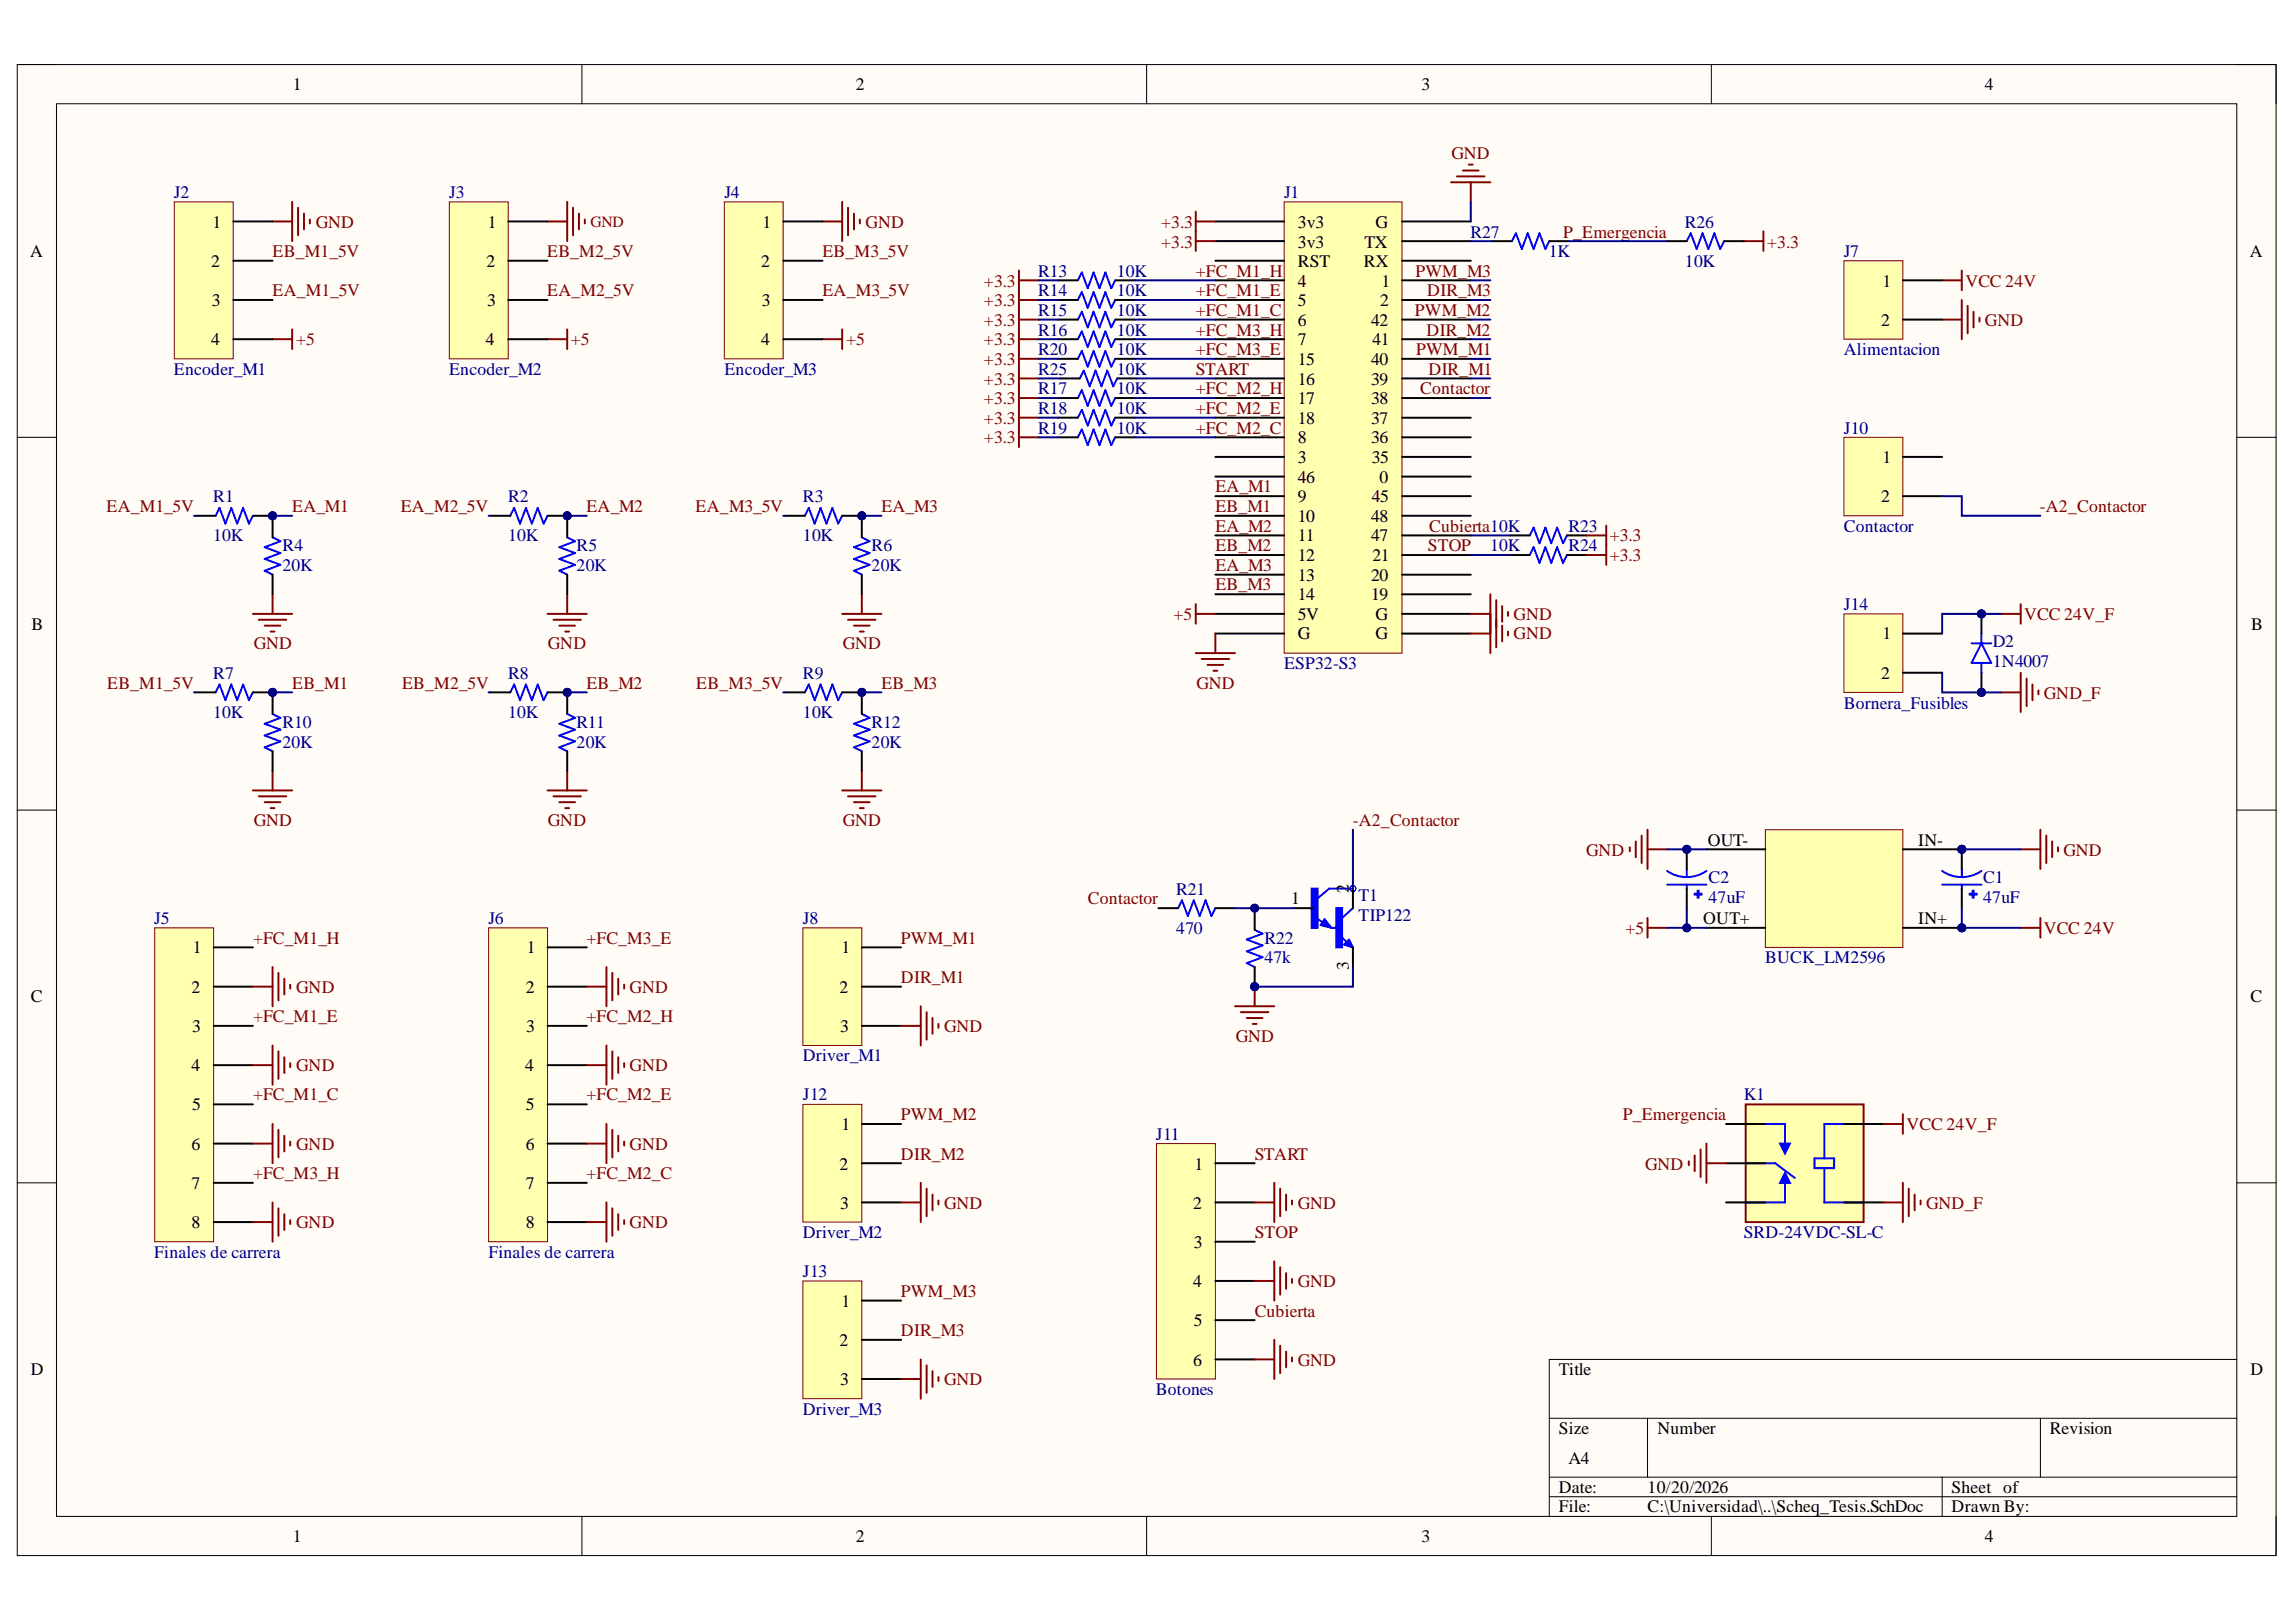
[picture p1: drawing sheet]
<svg xmlns="http://www.w3.org/2000/svg" width="297mm" height="210mm" viewBox="0 0 297 210" stroke-linecap="round" stroke-linejoin="round" font-family="sans-serif">
<defs><g id="words">
<g font-size="2.3">
<text x="37.9" y="11.7">1</text>
<text x="110.7" y="11.7">2</text>
<text x="183.9" y="11.7">3</text>
<text x="256.8" y="11.7">4</text>
<text x="27.5" y="29.5">1</text>
<text x="63.1" y="29.5">1</text>
<text x="98.6" y="29.5">1</text>
<text x="167.9" y="29.5">3v3</text>
<text x="178" y="29.5">G</text>
<text x="3.9" y="33.3">A</text>
<text x="27.3" y="34.6">2</text>
<text x="62.9" y="34.6">2</text>
<text x="98.5" y="34.6">2</text>
<text x="167.9" y="32">3v3</text>
<text x="167.9" y="34.6">RST</text>
<text x="176.4" y="34.6">RX</text>
<text x="176.5" y="32">TX</text>
<text x="291.1" y="33.3">A</text>
<text x="27.4" y="39.6">3</text>
<text x="63" y="39.6">3</text>
<text x="98.5" y="39.6">3</text>
<text x="167.9" y="37.1">4</text>
<text x="167.9" y="39.6">5</text>
<text x="178.6" y="39.6">2</text>
<text x="178.7" y="37.1">1</text>
<text x="243.5" y="37.1">1</text>
<text x="27.3" y="44.7">4</text>
<text x="62.8" y="44.7">4</text>
<text x="98.5" y="44.7">4</text>
<text x="167.9" y="42.2">6</text>
<text x="167.9" y="44.7">7</text>
<text x="167.9" y="47.2">15</text>
<text x="177.4" y="42.2">42</text>
<text x="177.4" y="47.2">40</text>
<text x="177.5" y="44.7">41</text>
<text x="243.4" y="42.2">2</text>
<text x="167.9" y="49.8">16</text>
<text x="167.9" y="52.3">17</text>
<text x="177.4" y="49.8">39</text>
<text x="177.4" y="52.3">38</text>
<text x="167.9" y="54.8">18</text>
<text x="167.9" y="57.4">8</text>
<text x="167.9" y="59.9">3</text>
<text x="177.4" y="54.8">37</text>
<text x="177.4" y="57.4">36</text>
<text x="177.5" y="59.9">35</text>
<text x="243.5" y="59.9">1</text>
<text x="167.9" y="62.5">46</text>
<text x="167.9" y="65">9</text>
<text x="177.5" y="65">45</text>
<text x="178.5" y="62.5">0</text>
<text x="243.4" y="65">2</text>
<text x="167.9" y="67.5">10</text>
<text x="167.9" y="70.1">11</text>
<text x="177.4" y="67.5">48</text>
<text x="177.4" y="70.1">47</text>
<text x="167.9" y="72.6">12</text>
<text x="167.9" y="75.1">13</text>
<text x="167.9" y="77.7">14</text>
<text x="177.4" y="75.1">20</text>
<text x="177.4" y="77.7">19</text>
<text x="177.5" y="72.6">21</text>
<text x="4.1" y="81.5">B</text>
<text x="167.9" y="80.2">5V</text>
<text x="167.9" y="82.7">G</text>
<text x="178" y="80.2">G</text>
<text x="178" y="82.7">G</text>
<text x="243.5" y="82.7">1</text>
<text x="291.2" y="81.5">B</text>
<text x="243.4" y="87.8">2</text>
<text x="220.9" y="109.4">OUT-</text>
<text x="248.2" y="109.4">IN-</text>
<text x="167.1" y="117.1">1</text>
<text x="174.5" y="115.5" transform="rotate(-90 174.5 115.5)">2</text>
<text x="220.3" y="119.6">OUT+</text>
<text x="248.2" y="119.6">IN+</text>
<text x="25" y="123.4">1</text>
<text x="68.2" y="123.4">1</text>
<text x="108.9" y="123.4">1</text>
<text x="174.5" y="125.6" transform="rotate(-90 174.5 125.6)">3</text>
<text x="4" y="129.7">C</text>
<text x="24.8" y="128.5">2</text>
<text x="68" y="128.5">2</text>
<text x="108.6" y="128.5">2</text>
<text x="291.1" y="129.7">C</text>
<text x="24.9" y="133.5">3</text>
<text x="68.1" y="133.5">3</text>
<text x="108.7" y="133.5">3</text>
<text x="24.8" y="138.6">4</text>
<text x="24.9" y="143.7">5</text>
<text x="67.9" y="138.6">4</text>
<text x="68" y="143.7">5</text>
<text x="24.8" y="148.8">6</text>
<text x="68" y="148.8">6</text>
<text x="108.9" y="146.2">1</text>
<text x="24.8" y="153.9">7</text>
<text x="68" y="153.9">7</text>
<text x="108.6" y="151.4">2</text>
<text x="154.5" y="151.4">1</text>
<text x="24.8" y="159">8</text>
<text x="68" y="159">8</text>
<text x="108.7" y="156.4">3</text>
<text x="154.4" y="156.4">2</text>
<text x="154.5" y="161.5">3</text>
<text x="154.4" y="166.6">4</text>
<text x="108.9" y="169.1">1</text>
<text x="154.5" y="171.6">5</text>
<text x="4" y="178">D</text>
<text x="108.6" y="174.2">2</text>
<text x="108.7" y="179.3">3</text>
<text x="154.4" y="176.7">6</text>
<text x="201.7" y="178">Title</text>
<text x="291.1" y="178">D</text>
<text x="201.7" y="185.6">Size</text>
<text x="214.4" y="185.6">Number</text>
<text x="265.2" y="185.6">Revision</text>
<text x="202.9" y="189.4">A4</text>
<text x="201.7" y="193.2">Date:</text>
<text x="201.7" y="195.7">File:</text>
<text x="213.2" y="193.2">10/20/2026</text>
<text x="213.2" y="195.7">C:\Universidad\..\Scheq_Tesis.SchDoc</text>
<text x="252.5" y="193.2">Sheet of</text>
<text x="252.5" y="195.7">Drawn By:</text>
<text x="37.9" y="199.5">1</text>
<text x="110.7" y="199.5">2</text>
<text x="183.9" y="199.5">3</text>
<text x="256.8" y="199.5">4</text>
</g>
<g font-size="2.3" fill="#800000">
<text x="187.8" y="20.5">GND</text>
<text x="40.9" y="29.5">GND</text>
<text x="112" y="29.5">GND</text>
<text x="150.2" y="29.5">+3.3</text>
<text x="35.3" y="33.3">EB_M1_5V</text>
<text x="70.8" y="33.3">EB_M2_5V</text>
<text x="106.4" y="33.3">EB_M3_5V</text>
<text x="150.2" y="32">+3.3</text>
<text x="154.7" y="35.8">+FC_M1_H</text>
<text x="183.1" y="35.8">PWM_M3</text>
<text x="202.2" y="30.8">P_Emergencia</text>
<text x="228.6" y="32">+3.3</text>
<text x="35.3" y="38.4">EA_M1_5V</text>
<text x="70.8" y="38.4">EA_M2_5V</text>
<text x="106.4" y="38.4">EA_M3_5V</text>
<text x="127.3" y="39.6">+3.3</text>
<text x="127.3" y="37.1">+3.3</text>
<text x="154.7" y="38.4">+FC_M1_E</text>
<text x="154.7" y="40.9">+FC_M1_C</text>
<text x="183" y="40.9">PWM_M2</text>
<text x="184.7" y="38.4">DIR_M3</text>
<text x="254.3" y="37.1">VCC 24V</text>
<text x="38.3" y="44.7">+5</text>
<text x="73.8" y="44.7">+5</text>
<text x="109.5" y="44.7">+5</text>
<text x="127.3" y="42.2">+3.3</text>
<text x="127.3" y="44.7">+3.3</text>
<text x="127.3" y="47.2">+3.3</text>
<text x="154.7" y="43.4">+FC_M3_H</text>
<text x="154.7" y="46">+FC_M3_E</text>
<text x="183.2" y="46">PWM_M1</text>
<text x="184.6" y="43.4">DIR_M2</text>
<text x="256.8" y="42.2">GND</text>
<text x="127.3" y="52.3">+3.3</text>
<text x="127.3" y="49.8">+3.3</text>
<text x="154.7" y="51">+FC_M2_H</text>
<text x="154.7" y="53.6">+FC_M2_E</text>
<text x="154.7" y="48.5">START</text>
<text x="183.7" y="51">Contactor</text>
<text x="184.8" y="48.5">DIR_M1</text>
<text x="127.3" y="54.8">+3.3</text>
<text x="127.3" y="57.4">+3.3</text>
<text x="154.7" y="56.1">+FC_M2_C</text>
<text x="157.2" y="63.7">EA_M1</text>
<text x="13.8" y="66.3">EA_M1_5V</text>
<text x="37.8" y="66.3">EA_M1</text>
<text x="51.9" y="66.3">EA_M2_5V</text>
<text x="75.9" y="66.3">EA_M2</text>
<text x="90" y="66.3">EA_M3_5V</text>
<text x="114" y="66.3">EA_M3</text>
<text x="157.2" y="66.3">EB_M1</text>
<text x="157.2" y="68.8">EA_M2</text>
<text x="157.2" y="71.3">EB_M2</text>
<text x="184.7" y="71.3">STOP</text>
<text x="184.9" y="68.8">Cubierta10K</text>
<text x="208.2" y="70.1">+3.3</text>
<text x="263.9" y="66.3">-A2_Contactor</text>
<text x="157.2" y="73.9">EA_M3</text>
<text x="157.2" y="76.4">EB_M3</text>
<text x="208.2" y="72.6">+3.3</text>
<text x="151.8" y="80.2">+5</text>
<text x="195.8" y="82.7">GND</text>
<text x="195.8" y="80.2">GND</text>
<text x="261.9" y="80.2">VCC 24V_F</text>
<text x="13.9" y="89.2">EB_M1_5V</text>
<text x="32.8" y="84">GND</text>
<text x="37.8" y="89.2">EB_M1</text>
<text x="52" y="89.2">EB_M2_5V</text>
<text x="70.9" y="84">GND</text>
<text x="75.9" y="89.2">EB_M2</text>
<text x="90.1" y="89.2">EB_M3_5V</text>
<text x="109" y="84">GND</text>
<text x="114" y="89.2">EB_M3</text>
<text x="154.8" y="89.2">GND</text>
<text x="264.4" y="90.4">GND_F</text>
<text x="32.8" y="106.9">GND</text>
<text x="70.9" y="106.9">GND</text>
<text x="109" y="106.9">GND</text>
<text x="175" y="106.9">-A2_Contactor</text>
<text x="205.2" y="110.7">GND</text>
<text x="267" y="110.7">GND</text>
<text x="140.8" y="117.1">Contactor</text>
<text x="32.7" y="122.1">+FC_M1_H</text>
<text x="75.9" y="122.1">+FC_M3_E</text>
<text x="116.6" y="122.1">PWM_M1</text>
<text x="210.3" y="120.9">+5</text>
<text x="264.4" y="120.9">VCC 24V</text>
<text x="38.3" y="128.5">GND</text>
<text x="81.5" y="128.5">GND</text>
<text x="116.6" y="127.2">DIR_M1</text>
<text x="32.7" y="132.3">+FC_M1_E</text>
<text x="75.9" y="132.3">+FC_M2_H</text>
<text x="122.1" y="133.5">GND</text>
<text x="159.9" y="134.8">GND</text>
<text x="32.7" y="142.4">+FC_M1_C</text>
<text x="38.3" y="138.6">GND</text>
<text x="75.9" y="142.4">+FC_M2_E</text>
<text x="81.5" y="138.6">GND</text>
<text x="38.3" y="148.8">GND</text>
<text x="81.5" y="148.8">GND</text>
<text x="116.6" y="144.9">PWM_M2</text>
<text x="209.9" y="144.9">P_Emergencia</text>
<text x="246.7" y="146.2">VCC 24V_F</text>
<text x="32.7" y="152.6">+FC_M3_H</text>
<text x="75.9" y="152.6">+FC_M2_C</text>
<text x="116.6" y="150.1">DIR_M2</text>
<text x="162.3" y="150.1">START</text>
<text x="212.8" y="151.4">GND</text>
<text x="38.3" y="159">GND</text>
<text x="81.5" y="159">GND</text>
<text x="122.1" y="156.4">GND</text>
<text x="162.3" y="160.2">STOP</text>
<text x="167.9" y="156.4">GND</text>
<text x="249.2" y="156.4">GND_F</text>
<text x="116.6" y="167.8">PWM_M3</text>
<text x="167.9" y="166.6">GND</text>
<text x="116.6" y="172.9">DIR_M3</text>
<text x="162.3" y="170.4">Cubierta</text>
<text x="122.1" y="179.3">GND</text>
<text x="167.9" y="176.7">GND</text>
</g>
<g font-size="2.3" fill="#000080">
<text x="22.5" y="25.6">J2</text>
<text x="58.1" y="25.6">J3</text>
<text x="93.7" y="25.6">J4</text>
<text x="166.1" y="25.6">J1</text>
<text x="218" y="29.5">R26</text>
<text x="134.3" y="35.8">R13</text>
<text x="144.5" y="35.8">10K</text>
<text x="190.2" y="30.8">R27</text>
<text x="200.4" y="33.3">1K</text>
<text x="218" y="34.6">10K</text>
<text x="238.5" y="33.3">J7</text>
<text x="134.3" y="38.4">R14</text>
<text x="134.3" y="40.9">R15</text>
<text x="144.5" y="38.4">10K</text>
<text x="144.5" y="40.9">10K</text>
<text x="134.3" y="43.4">R16</text>
<text x="134.3" y="46">R20</text>
<text x="144.5" y="43.4">10K</text>
<text x="144.5" y="46">10K</text>
<text x="238.5" y="46">Alimentacion</text>
<text x="22.5" y="48.5">Encoder_M1</text>
<text x="58.1" y="48.5">Encoder_M2</text>
<text x="93.7" y="48.5">Encoder_M3</text>
<text x="134.3" y="51">R17</text>
<text x="134.3" y="53.6">R18</text>
<text x="134.3" y="48.5">R25</text>
<text x="144.5" y="51">10K</text>
<text x="144.5" y="53.6">10K</text>
<text x="144.5" y="48.5">10K</text>
<text x="134.3" y="56.1">R19</text>
<text x="144.5" y="56.1">10K</text>
<text x="238.5" y="56.1">J10</text>
<text x="27.6" y="65">R1</text>
<text x="65.7" y="65">R2</text>
<text x="103.9" y="65">R3</text>
<text x="27.6" y="70.1">10K</text>
<text x="36.5" y="71.3">R4</text>
<text x="65.7" y="70.1">10K</text>
<text x="74.6" y="71.3">R5</text>
<text x="103.9" y="70.1">10K</text>
<text x="112.8" y="71.3">R6</text>
<text x="192.8" y="71.3">10K</text>
<text x="202.9" y="68.8">R23</text>
<text x="202.9" y="71.3">R24</text>
<text x="238.5" y="68.8">Contactor</text>
<text x="36.5" y="73.9">20K</text>
<text x="74.6" y="73.9">20K</text>
<text x="112.8" y="73.9">20K</text>
<text x="238.5" y="78.9">J14</text>
<text x="257.8" y="83.8">D2</text>
<text x="27.6" y="87.8">R7</text>
<text x="65.7" y="87.8">R8</text>
<text x="103.9" y="87.8">R9</text>
<text x="166.1" y="86.5">ESP32-S3</text>
<text x="257.8" y="86.3">1N4007</text>
<text x="27.6" y="93">10K</text>
<text x="36.5" y="94.2">R10</text>
<text x="65.7" y="93">10K</text>
<text x="74.6" y="94.2">R11</text>
<text x="103.9" y="93">10K</text>
<text x="112.8" y="94.2">R12</text>
<text x="238.5" y="91.7">Bornera_Fusibles</text>
<text x="36.5" y="96.8">20K</text>
<text x="74.6" y="96.8">20K</text>
<text x="112.8" y="96.8">20K</text>
<text x="20" y="119.6">J5</text>
<text x="63.2" y="119.6">J6</text>
<text x="103.9" y="119.6">J8</text>
<text x="152.2" y="115.8">R21</text>
<text x="175.8" y="116.6">T1</text>
<text x="175.8" y="119.2">TIP122</text>
<text x="221" y="114.3">C2</text>
<text x="221" y="116.8">47uF</text>
<text x="256.5" y="114.3">C1</text>
<text x="256.5" y="116.8">47uF</text>
<text x="152.2" y="120.9">470</text>
<text x="163.6" y="122.1">R22</text>
<text x="163.6" y="124.7">47k</text>
<text x="228.4" y="124.7">BUCK_LM2596</text>
<text x="103.9" y="137.3">Driver_M1</text>
<text x="103.9" y="142.4">J12</text>
<text x="225.6" y="142.4">K1</text>
<text x="149.5" y="147.5">J11</text>
<text x="103.9" y="160.2">Driver_M2</text>
<text x="225.6" y="160.2">SRD-24VDC-SL-C</text>
<text x="20" y="162.8">Finales de carrera</text>
<text x="63.2" y="162.8">Finales de carrera</text>
<text x="103.9" y="165.3">J13</text>
<text x="103.9" y="183.1">Driver_M3</text>
<text x="149.5" y="180.5">Botones</text>
</g>
<text font-size="2" fill="#800000" x="76.4" y="29.4">GND</text>
</g></defs>
<path d="M2.2 8.4h292.3v192.9h-292.3z" fill-rule="evenodd" fill="#fffcf8"/>
<path d="M2.2 8.4h292.3v192.9h-292.3z" fill="none" stroke="#000" stroke-width=".13"/>
<path d="M7.3 13.4h282.1v182.8h-282.1z" fill-rule="evenodd" fill="#fffcf8"/>
<g fill="none" stroke="#000" stroke-width=".13">
<path d="M2.2 8.4h5.1M7.3 13.4h282.1v182.8h-282.1zM75.3 8.4v5M148.3 8.4v5M221.4 8.4v5M289.4 8.4h5.1v5M2.2 56.6h5.1M289.4 56.6h5.1M2.2 104.8h5.1M289.4 104.8h5.1M2.2 153.1h5.1M289.4 153.1h5.1"/>
<path d="M289.4 175.9h-89v20.3M75.3 196.2v5.1M148.3 196.2v5.1M200.4 183.5h89M200.4 191.2h89M200.4 193.7h89M213.1 183.5v7.7M221.4 196.2v5.1M251.3 191.2v5M264 183.5v7.7M294.5 196.2v5.1"/>
</g>
<path d="M166.1 26.1h15.3v58.4h-15.3z" fill-rule="evenodd" fill="#ffffb0"/>
<path d="M166.1 26.1h15.3v58.4h-15.3z" fill="none" stroke="#800000" stroke-width=".13"/>
<g fill="none" stroke="#000" stroke-width=".25">
<path d="M157.2 28.7h8.9M157.2 31.2h8.9M157.2 33.7h8.9M157.2 36.3h8.9M157.2 38.8h8.9M181.4 28.7h8.9M181.4 31.2h8.9M181.4 33.7h8.9M181.4 36.3h8.9M181.4 38.8h8.9M157.2 41.4h8.9M157.2 43.9h8.9"/>
<path d="M157.2 46.4h8.9M157.2 49h8.9M157.2 51.5h8.9M157.2 54.1h8.9M157.2 56.6h8.9M157.2 59.1h8.9M181.4 41.4h8.9M181.4 43.9h8.9M181.4 46.4h8.9M181.4 49h8.9M181.4 51.5h8.9M181.4 54.1h8.9"/>
<path d="M181.4 56.6h8.9M181.4 59.1h8.9M157.2 61.7h8.9M157.2 64.2h8.9M157.2 66.7h8.9M157.2 69.3h8.9M157.2 71.8h8.9M157.2 74.4h8.9M157.2 76.9h8.9M157.2 79.4h8.9M181.4 61.7h8.9M181.4 64.2h8.9"/>
<path d="M181.4 66.7h8.9M181.4 69.3h8.9M181.4 71.8h8.9M181.4 74.4h8.9M181.4 76.9h8.9M181.4 79.4h8.9M157.2 82h8.9M181.4 82h8.9"/>
</g>
<g fill="none" stroke="#800000" stroke-width=".25">
<path d="M35.3 28.7h2.5M37.8 26.1v5.1M38.6 26.9v3.5M39.3 27.6v2.1M40.1 28.4v.5M70.8 28.7h2.6M73.4 26.1v5.1M74.1 26.9v3.5M74.9 27.6v2.1M75.7 28.4v.5M106.4 28.7h2.6M109 26.1v5.1"/>
<path d="M109.7 26.9v3.5M110.5 27.6v2.1M111.2 28.4v.5M154.7 84.5h5.1M155.5 85.3h3.5M156.2 86h2M157 86.8h.5M157.2 82v2.5"/>
</g>
<path d="M20 120.1h7.6v40.6h-7.6z" fill-rule="evenodd" fill="#ffffb0"/>
<path d="M20 120.1h7.6v40.6h-7.6z" fill="none" stroke="#800000" stroke-width=".13"/>
<path d="M27.6 122.6h5.1M27.6 127.7h5.1M27.6 132.8h5.1M27.6 137.8h5.1M27.6 142.9h5.1M27.6 148h5.1M27.6 153.1h5.1M27.6 158.1h5.1" fill="none" stroke="#000" stroke-width=".25"/>
<g fill="none" stroke="#800000" stroke-width=".25">
<path d="M131.8 35v10.2M131.8 38.8h2.6M131.8 36.3h2.6M154.7 27.4v2.5M154.7 28.7h2.5M35.3 43.9h2.5M37.8 42.6v2.6M70.8 43.9h2.6M73.4 42.6v2.6M106.4 43.9h2.6M109 42.6v2.6M131.8 43.9h2.6"/>
<path d="M131.8 50.2v7.7M131.8 41.4h2.6M131.8 51.5h2.6M131.8 54.1h2.6M131.8 56.6h2.6M32.7 79.4h5.1M35.3 76.9v2.5M70.8 79.4h5.1M73.4 76.9v2.5M109 79.4h5M111.5 76.9v2.5M154.7 78.2v2.5"/>
<path d="M154.7 79.4h2.5M33.5 80.2h3.5M34.2 81h2.1M35 81.7h.5M35.3 99.8v2.5M71.6 80.2h3.6M72.4 81h2M73.1 81.7h.5M73.4 99.8v2.5M109.7 80.2h3.6M110.5 81h2M111.2 81.7h.5"/>
<path d="M111.5 99.8v2.5M32.7 102.3h5.1M33.5 103.1h3.5M34.2 103.8h2.1M35 104.6h.5M70.8 102.3h5.1M71.6 103.1h3.6M72.4 103.8h2M73.1 104.6h.5M109 102.3h5M109.7 103.1h3.6M110.5 103.8h2"/>
<path d="M111.2 104.6h.5"/>
</g>
<path d="M63.2 120.1h7.6v40.6h-7.6z" fill-rule="evenodd" fill="#ffffb0"/>
<path d="M63.2 120.1h7.6v40.6h-7.6z" fill="none" stroke="#800000" stroke-width=".13"/>
<path d="M70.8 122.6h5.1M70.8 127.7h5.1M70.8 132.8h5.1M70.8 137.8h5.1M70.8 142.9h5.1M70.8 148h5.1M70.8 153.1h5.1M70.8 158.1h5.1" fill="none" stroke="#000" stroke-width=".25"/>
<g fill="none" stroke="#800000" stroke-width=".25">
<path d="M32.7 127.7h2.6M32.7 137.8h2.6M35.3 125.1v5.1M35.3 135.3v5.1M36 125.9v3.6M36 136.1v3.5M36.8 126.7v2M36.8 136.8v2.1M37.5 127.4v.5M37.5 137.6v.5M75.9 127.7h2.6M75.9 137.8h2.6"/>
<path d="M78.5 125.1v5.1M78.5 135.3v5.1M79.2 125.9v3.6M79.2 136.1v3.5M80 126.7v2M80 136.8v2.1M80.7 127.4v.5M80.7 137.6v.5M32.7 148h2.6M35.3 145.5v5M36 146.2v3.6M36.8 147v2"/>
<path d="M37.5 147.7v.5"/>
</g>
<circle cx="35.3" cy="89.6" r=".51" fill="#000080"/>
<circle cx="35.3" cy="89.6" r=".51" fill="none" stroke="#000080" stroke-width=".13"/>
<path d="M27.9 89.6l.5-1 .8 2 .7-2 .8 2 .8-2 .7 2 .5-1" fill="none" stroke="#00f" stroke-width=".25"/>
<path d="M32.7 89.6h2.6" fill="none" stroke="#000" stroke-width=".25"/>
<circle cx="35.3" cy="89.6" r=".51" fill="#000080"/>
<circle cx="35.3" cy="89.6" r=".51" fill="none" stroke="#000080" stroke-width=".13"/>
<path d="M25.3 89.6h2.6" fill="none" stroke="#000" stroke-width=".25"/>
<circle cx="35.3" cy="66.7" r=".51" fill="#000080"/>
<circle cx="35.3" cy="66.7" r=".51" fill="none" stroke="#000080" stroke-width=".13"/>
<path d="M27.9 66.7l.5-1 .8 2.1 .7-2.1 .8 2.1 .8-2.1 .7 2.1 .5-1.1" fill="none" stroke="#00f" stroke-width=".25"/>
<path d="M32.7 66.7h2.6" fill="none" stroke="#000" stroke-width=".25"/>
<circle cx="35.3" cy="66.7" r=".51" fill="#000080"/>
<circle cx="35.3" cy="66.7" r=".51" fill="none" stroke="#000080" stroke-width=".13"/>
<path d="M25.3 66.7h2.6" fill="none" stroke="#000" stroke-width=".25"/>
<circle cx="73.4" cy="66.7" r=".51" fill="#000080"/>
<circle cx="73.4" cy="66.7" r=".51" fill="none" stroke="#000080" stroke-width=".13"/>
<path d="M66 66.7l.5-1 .8 2.1 .7-2.1 .8 2.1 .8-2.1 .7 2.1 .5-1.1" fill="none" stroke="#00f" stroke-width=".25"/>
<path d="M70.8 66.7h2.6" fill="none" stroke="#000" stroke-width=".25"/>
<circle cx="73.4" cy="66.7" r=".51" fill="#000080"/>
<circle cx="73.4" cy="66.7" r=".51" fill="none" stroke="#000080" stroke-width=".13"/>
<path d="M63.5 66.7h2.5" fill="none" stroke="#000" stroke-width=".25"/>
<circle cx="73.4" cy="89.6" r=".51" fill="#000080"/>
<circle cx="73.4" cy="89.6" r=".51" fill="none" stroke="#000080" stroke-width=".13"/>
<path d="M66 89.6l.5-1 .8 2 .7-2 .8 2 .8-2 .7 2 .5-1" fill="none" stroke="#00f" stroke-width=".25"/>
<path d="M70.8 89.6h2.6" fill="none" stroke="#000" stroke-width=".25"/>
<circle cx="73.4" cy="89.6" r=".51" fill="#000080"/>
<circle cx="73.4" cy="89.6" r=".51" fill="none" stroke="#000080" stroke-width=".13"/>
<path d="M63.5 89.6h2.5" fill="none" stroke="#000" stroke-width=".25"/>
<circle cx="111.5" cy="66.7" r=".51" fill="#000080"/>
<circle cx="111.5" cy="66.7" r=".51" fill="none" stroke="#000080" stroke-width=".13"/>
<path d="M104.1 66.7l.5-1 .8 2.1 .8-2.1 .7 2.1 .8-2.1 .7 2.1 .6-1.1" fill="none" stroke="#00f" stroke-width=".25"/>
<path d="M109 66.7h2.5" fill="none" stroke="#000" stroke-width=".25"/>
<circle cx="111.5" cy="66.7" r=".51" fill="#000080"/>
<circle cx="111.5" cy="66.7" r=".51" fill="none" stroke="#000080" stroke-width=".13"/>
<path d="M101.6 66.7h2.5" fill="none" stroke="#000" stroke-width=".25"/>
<circle cx="111.5" cy="89.6" r=".51" fill="#000080"/>
<circle cx="111.5" cy="89.6" r=".51" fill="none" stroke="#000080" stroke-width=".13"/>
<path d="M104.1 89.6l.5-1 .8 2 .8-2 .7 2 .8-2 .7 2 .6-1" fill="none" stroke="#00f" stroke-width=".25"/>
<path d="M109 89.6h2.5" fill="none" stroke="#000" stroke-width=".25"/>
<circle cx="111.5" cy="89.6" r=".51" fill="#000080"/>
<circle cx="111.5" cy="89.6" r=".51" fill="none" stroke="#000080" stroke-width=".13"/>
<g fill="none" stroke="#000" stroke-width=".25">
<path d="M136.9 36.3h2.5M136.9 38.8h2.5M144.3 36.3h2.5M144.3 38.8h2.5M136.9 41.4h2.5M136.9 43.9h2.5M136.9 51.5h2.5M136.9 54.1h2.5M136.9 56.6h2.5M144.3 41.4h2.5M144.3 43.9h2.5M144.3 51.5h2.5"/>
<path d="M144.3 54.1h2.5M144.3 56.6h2.5M35.3 67v2.5M35.3 74.4v2.5M73.4 67v2.5M73.4 74.4v2.5M111.5 67v2.5M111.5 74.4v2.5M35.3 89.9v2.5M35.3 97.2v2.6M73.4 89.9v2.5M73.4 97.2v2.6"/>
<path d="M101.6 89.6h2.5M111.5 89.9v2.5M111.5 97.2v2.6"/>
</g>
<g fill="none" stroke="#00f" stroke-width=".25">
<path d="M139.4 36.3l.6-1 .7 2 .8-2 .7 2 .8-2 .8 2 .5-1M139.4 38.8l.6-1 .7 2 .8-2 .7 2 .8-2 .8 2 .5-1M139.4 41.4l.6-1.1 .7 2.1 .8-2.1 .7 2.1 .8-2.1 .8 2.1 .5-1M139.4 43.9l.6-1 .7 2 .8-2 .7 2 .8-2 .8 2 .5-1M139.4 51.5l.6-1 .7 2 .8-2 .7 2 .8-2 .8 2 .5-1M139.4 54.1l.6-1.1 .7 2.1 .8-2.1 .7 2.1 .8-2.1 .8 2.1 .5-1M139.4 56.6l.6-1 .7 2 .8-2 .7 2 .8-2 .8 2 .5-1M35.3 69.5l1 .5-2.1 .8 2.1 .8-2.1 .7 2.1 .8-2.1 .8 1.1 .5M73.4 69.5l1 .5-2 .8 2 .8-2 .7 2 .8-2 .8 1 .5M111.5 69.5l1 .5-2 .8 2 .8-2 .7 2 .8-2 .8 1 .5M35.3 92.4l1 .5-2.1 .8 2.1 .7-2.1 .8 2.1 .7-2.1 .8 1.1 .5M73.4 92.4l1 .5-2 .8 2 .7-2 .8 2 .7-2 .8 1 .5"/>
<path d="M111.5 92.4l1 .5-2 .8 2 .7-2 .8 2 .7-2 .8 1 .5"/>
</g>
<circle cx="253.8" cy="109.9" r=".51" fill="#000080"/>
<circle cx="253.8" cy="109.9" r=".51" fill="none" stroke="#000080" stroke-width=".13"/>
<circle cx="253.8" cy="120.1" r=".51" fill="#000080"/>
<circle cx="253.8" cy="120.1" r=".51" fill="none" stroke="#000080" stroke-width=".13"/>
<path d="M228.4 107.4h17.8v15.2h-17.8z" fill-rule="evenodd" fill="#ffffb0"/>
<path d="M228.4 107.4h17.8v15.2h-17.8z" fill="none" stroke="#800000" stroke-width=".13"/>
<path d="M246.2 109.9h7.6" fill="none" stroke="#000" stroke-width=".25"/>
<circle cx="253.8" cy="109.9" r=".51" fill="#000080"/>
<circle cx="253.8" cy="109.9" r=".51" fill="none" stroke="#000080" stroke-width=".13"/>
<path d="M246.2 120.1h7.6" fill="none" stroke="#000" stroke-width=".25"/>
<circle cx="253.8" cy="120.1" r=".51" fill="#000080"/>
<circle cx="253.8" cy="120.1" r=".51" fill="none" stroke="#000080" stroke-width=".13"/>
<path d="M149.9 117.5h2.5M157.2 117.5h2.6M220.8 109.9h7.6M220.8 120.1h7.6" fill="none" stroke="#000" stroke-width=".25"/>
<g fill="none" stroke="#800000" stroke-width=".25">
<path d="M251.3 36.3h2.5M253.8 35v2.6M253.8 38.8v5.1M254.6 39.6v3.5M251.3 41.4h2.5M255.3 40.3v2.1M256.1 41.1v.5M261.4 109.9h2.6M264 107.4v5.1M264 118.8v2.5M264.7 108.1v3.6M265.5 108.9v2"/>
<path d="M266.3 109.7v.5M261.4 120.1h2.6"/>
</g>
<path d="M152.4 117.5l.5-1 .8 2 .7-2 .8 2 .8-2 .7 2 .5-1" fill="none" stroke="#00f" stroke-width=".25"/>
<circle cx="162.3" cy="127.7" r=".51" fill="#000080"/>
<circle cx="162.3" cy="127.7" r=".51" fill="none" stroke="#000080" stroke-width=".13"/>
<path d="M162.3 120.3l1 .5-2 .8 2 .7-2 .8 2 .8-2 .7 1 .5" fill="none" stroke="#00f" stroke-width=".25"/>
<path d="M162.3 117.8v2.5M162.3 125.1v2.6" fill="none" stroke="#000" stroke-width=".25"/>
<circle cx="162.3" cy="127.7" r=".51" fill="#000080"/>
<circle cx="162.3" cy="127.7" r=".51" fill="none" stroke="#000080" stroke-width=".13"/>
<path d="M159.8 130.2h5.1M160.5 131h3.6M161.3 131.7h2M162.1 132.5h.5M162.3 127.7v2.5" fill="none" stroke="#800000" stroke-width=".25"/>
<circle cx="162.3" cy="127.7" r=".51" fill="#000080"/>
<circle cx="162.3" cy="127.7" r=".51" fill="none" stroke="#000080" stroke-width=".13"/>
<path d="M149.6 148h7.6v30.5h-7.6z" fill-rule="evenodd" fill="#ffffb0"/>
<path d="M149.6 148h7.6v30.5h-7.6z" fill="none" stroke="#800000" stroke-width=".13"/>
<path d="M157.2 150.5h5.1M157.2 155.6h5.1M157.2 160.7h5.1M157.2 165.8h5.1M157.2 170.8h5.1M157.2 175.9h5.1" fill="none" stroke="#000" stroke-width=".25"/>
<path d="M238.6 33.7h7.6v10.2h-7.6z" fill-rule="evenodd" fill="#ffffb0"/>
<path d="M238.6 33.7h7.6v10.2h-7.6z" fill="none" stroke="#800000" stroke-width=".13"/>
<path d="M246.2 36.3h5.1M246.2 41.4h5.1" fill="none" stroke="#000" stroke-width=".25"/>
<path d="M238.6 56.6h7.6v10.1h-7.6z" fill-rule="evenodd" fill="#ffffb0"/>
<path d="M238.6 56.6h7.6v10.1h-7.6z" fill="none" stroke="#800000" stroke-width=".13"/>
<path d="M246.2 59.1h5.1M195.4 69.3h2.5M195.4 71.8h2.5M202.7 69.3h2.6M202.7 71.8h2.6M246.2 64.2h5.1" fill="none" stroke="#000" stroke-width=".25"/>
<g fill="none" stroke="#800000" stroke-width=".25">
<path d="M205.3 69.3h2.5M205.3 71.8h2.5M207.8 68v5.1M210.9 109.7v.5M211.6 108.9v2M212.4 108.1v3.6M213.1 107.4v5.1M213.1 118.8v2.5M213.1 109.9h2.6M213.1 120.1h2.6M32.7 158.1h2.6M35.3 155.6v5.1"/>
<path d="M36 156.4v3.5M36.8 157.1v2.1M37.5 157.9v.5M75.9 158.1h2.6M75.9 148h2.6M78.5 145.5v5M78.5 155.6v5.1M79.2 146.2v3.6M79.2 156.4v3.5M80 147v2M80 157.1v2.1M80.7 147.7v.5"/>
<path d="M80.7 157.9v.5M162.3 155.6h2.6M164.9 153.1v5M165.6 153.8v3.6M166.4 154.6v2M167.1 155.4v.5M162.3 165.8h2.6M162.3 175.9h2.6M164.9 163.2v5.1M164.9 173.4v5.1M165.6 164v3.5M165.6 174.1v3.6"/>
<path d="M166.4 164.8v2M166.4 174.9v2M167.1 165.5v.5M167.2 175.7v.5"/>
</g>
<path d="M197.9 69.3l.5-1 .8 2 .7-2 .8 2 .8-2 .7 2 .5-1M197.9 71.8l.5-1 .8 2 .7-2 .8 2 .8-2 .7 2 .5-1" fill="none" stroke="#00f" stroke-width=".25"/>
<path d="M103.9 120.1h7.6v15.2h-7.6z" fill-rule="evenodd" fill="#ffffb0"/>
<path d="M103.9 120.1h7.6v15.2h-7.6z" fill="none" stroke="#800000" stroke-width=".13"/>
<path d="M111.5 122.6h5.1M111.5 127.7h5.1M111.5 132.8h5.1" fill="none" stroke="#000" stroke-width=".25"/>
<path d="M103.9 142.9h7.6v15.2h-7.6z" fill-rule="evenodd" fill="#ffffb0"/>
<path d="M103.9 142.9h7.6v15.2h-7.6z" fill="none" stroke="#800000" stroke-width=".13"/>
<path d="M111.5 145.5h5.1M111.5 150.5h5.1M111.5 155.6h5.1" fill="none" stroke="#000" stroke-width=".25"/>
<path d="M103.9 165.8h7.6v15.2h-7.6z" fill-rule="evenodd" fill="#ffffb0"/>
<path d="M103.9 165.8h7.6v15.2h-7.6z" fill="none" stroke="#800000" stroke-width=".13"/>
<path d="M111.5 168.3h5.1M111.5 173.4h5.1M111.5 178.5h5.1" fill="none" stroke="#000" stroke-width=".25"/>
<g fill="none" stroke="#800000" stroke-width=".25">
<path d="M116.6 132.8h2.5M119.1 130.2v5.1M119.9 131v3.5M120.6 131.7v2.1M121.4 132.5v.5M116.6 155.6h2.5M119.1 153.1v5M119.9 153.8v3.6M120.6 154.6v2M121.4 155.4v.5M116.6 178.5h2.5M119.1 175.9v5.1"/>
<path d="M119.9 176.7v3.5M120.6 177.4v2.1M121.4 178.2v.5"/>
</g>
<path d="M169.7 115h.8v5.1h-.8z" fill-rule="evenodd" fill="#00f"/>
<path d="M169.7 115h.8v5.1h-.8z" fill="none" stroke="#00f" stroke-width=".25"/>
<path d="M172.9 117.5h.7v5.1h-.7z" fill-rule="evenodd" fill="#00f"/>
<path d="M139.4 46.4l.6-1 .7 2 .8-2 .7 2 .8-2 .8 2 .5-1M170.1 118.7l1 .7M171.3 119.4v-.1l.5 .5-.7-.2 .2-.4 .7 .7-1-.2 .3-.7 .8 .9M171.4 119l.8 1.1-1.3-.4zM172.9 117.5h.7v5.1h-.7zM175 115h-3l-1.5 1.3M175 117.5l-1.4 1.3M172.2 120.1h.7M173.4 121.1l.8 .8M174.4 122.1h.1l.1 .3-.5-.2 .4-.4 .3 .7-.8-.3 .5-.5 .4 .8M174.5 121.6l.5 1-1.1-.4z" fill="none" stroke="#00f" stroke-width=".25"/>
<circle cx="175" cy="115" r=".38" fill="none" stroke="#00f" stroke-width=".13"/>
<path d="M136.9 46.4h2.5M144.3 46.4h2.5M167.4 117.5h2.5M175 115v2.5M175 122.6v2.5" fill="none" stroke="#000" stroke-width=".25"/>
<path d="M131.8 45.2v2.5M131.8 46.4h2.6" fill="none" stroke="#800000" stroke-width=".25"/>
<path d="M22.6 26.1h7.6v20.3h-7.6z" fill-rule="evenodd" fill="#ffffb0"/>
<path d="M22.6 26.1h7.6v20.3h-7.6z" fill="none" stroke="#800000" stroke-width=".13"/>
<path d="M30.2 28.7h5.1M30.2 33.7h5.1M30.2 38.8h5.1M30.2 43.9h5.1" fill="none" stroke="#000" stroke-width=".25"/>
<path d="M58.1 26.1h7.7v20.3h-7.7z" fill-rule="evenodd" fill="#ffffb0"/>
<path d="M58.1 26.1h7.7v20.3h-7.7z" fill="none" stroke="#800000" stroke-width=".13"/>
<path d="M65.8 28.7h5M65.8 33.7h5M65.8 38.8h5M65.8 43.9h5" fill="none" stroke="#000" stroke-width=".25"/>
<path d="M93.7 26.1h7.6v20.3h-7.6z" fill-rule="evenodd" fill="#ffffb0"/>
<path d="M93.7 26.1h7.6v20.3h-7.6z" fill="none" stroke="#800000" stroke-width=".13"/>
<path d="M101.3 28.7h5.1M101.3 33.7h5.1M101.3 38.8h5.1M101.3 43.9h5.1" fill="none" stroke="#000" stroke-width=".25"/>
<g fill="none" stroke="#800000" stroke-width=".25">
<path d="M154.7 29.9v2.6M154.7 31.2h2.5M187.7 23.6h5.1M188.5 22.8h3.6M189.3 22.1h2M190 21.3h.5M190.3 23.6v2.5M190.3 79.4h2.5M192.8 76.9v7.6M193.6 77.7v6.1M194.3 78.4v2.1M195.1 79.2v.5"/>
<path d="M190.3 82h2.5M194.3 81v2M195.1 81.7v.5"/>
</g>
<circle cx="253.8" cy="109.9" r=".51" fill="#000080"/>
<circle cx="253.8" cy="109.9" r=".51" fill="none" stroke="#000080" stroke-width=".13"/>
<path d="M255.2 115.3h.1v.9h-.1z" fill-rule="evenodd" fill="#00f"/>
<path d="M255.2 115.3h.1v.9h-.1z" fill="none" stroke="#00f" stroke-width=".25"/>
<path d="M254.8 115.7h.9v.1h-.9z" fill-rule="evenodd" fill="#00f"/>
<path d="M251.3 112.7a4.4 4.4 0 0 0 5 0M251.3 114.5h5M253.8 112.5v1M253.8 114.5v.5M254.8 115.7h.9v.1h-.9z" fill="none" stroke="#00f" stroke-width=".25"/>
<path d="M253.8 109.9v2.6M253.8 115v2.5" fill="none" stroke="#000" stroke-width=".25"/>
<circle cx="253.8" cy="109.9" r=".51" fill="#000080"/>
<circle cx="253.8" cy="109.9" r=".51" fill="none" stroke="#000080" stroke-width=".13"/>
<path d="M139.7 49l.5-1 .8 2 .7-2 .8 2 .8-2 .7 2 .5-1" fill="none" stroke="#00f" stroke-width=".25"/>
<path d="M137.2 49h2.5M144.5 49h2.6" fill="none" stroke="#000" stroke-width=".25"/>
<path d="M131.8 47.7v2.5M131.8 49h2.6M258.9 79.4h2.5M261.4 78.2v2.5M258.9 89.6h2.5M261.4 87.1v5M262.2 87.8v3.6M262.9 88.6v2M263.7 89.4v.5" fill="none" stroke="#800000" stroke-width=".25"/>
<path d="M225.8 142.9h15.3v15.3h-15.3z" fill-rule="evenodd" fill="#ffffb0"/>
<path d="M225.8 142.9h15.3v15.3h-15.3z" fill="none" stroke="#800000" stroke-width=".25"/>
<path d="M225.8 150.5h3.9l2.5 1.9M225.8 145.5h5.1v2.5M230.9 153.1v2.5h-5.1M234.7 149.9h2.6v1.3h-2.6zM236 151.2v4.4h5.1M241.1 145.5h-5.1v4.4" fill="none" stroke="#00f" stroke-width=".25"/>
<path d="M230.3 148h1.3l-.7 1.3z" fill="#00f"/>
<path d="M230.3 148h1.3l-.7 1.3z" fill="none" stroke="#00f" stroke-width=".25"/>
<path d="M230.9 151.8l.7 1.3h-1.3z" fill="#00f"/>
<path d="M230.9 151.8l.7 1.3h-1.3z" fill="none" stroke="#00f" stroke-width=".25"/>
<path d="M223.3 155.6h5.1M223.3 145.5h5.1M223.3 150.5h5.1M238.6 155.6h5M238.6 145.5h5" fill="none" stroke="#000" stroke-width=".25"/>
<path d="M218.5 150.3v.5M219.2 149.5v2.1M220 148.8v3.5M220.8 148v5.1M220.8 150.5h2.5M243.6 145.5h2.6M243.6 155.6h2.6M246.2 144.2v2.5M246.2 153.1v5.1M246.9 153.8v3.6M247.7 154.6v2M248.5 155.4v.5" fill="none" stroke="#800000" stroke-width=".25"/>
<path d="M238.6 79.4h7.6v10.2h-7.6z" fill-rule="evenodd" fill="#ffffb0"/>
<path d="M238.6 79.4h7.6v10.2h-7.6z" fill="none" stroke="#800000" stroke-width=".13"/>
<path d="M246.2 82h5.1M246.2 87.1h5.1" fill="none" stroke="#000" stroke-width=".25"/>
<path d="M225.6 31.2h2.5M228.1 29.9v2.6" fill="none" stroke="#800000" stroke-width=".25"/>
<circle cx="256.3" cy="89.6" r=".51" fill="#000080"/>
<circle cx="256.3" cy="89.6" r=".51" fill="none" stroke="#000080" stroke-width=".13"/>
<circle cx="256.3" cy="79.4" r=".51" fill="#000080"/>
<circle cx="256.3" cy="79.4" r=".51" fill="none" stroke="#000080" stroke-width=".13"/>
<path d="M255.1 83.3h2.5M256.3 83.3l1.3 2.5h-2.5zM256.3 82v1.3M256.3 85.8v1.3" fill="none" stroke="#00f" stroke-width=".25"/>
<path d="M256.3 87.1v2.5" fill="none" stroke="#000" stroke-width=".25"/>
<circle cx="256.3" cy="89.6" r=".51" fill="#000080"/>
<circle cx="256.3" cy="89.6" r=".51" fill="none" stroke="#000080" stroke-width=".13"/>
<path d="M256.3 79.4v2.6" fill="none" stroke="#000" stroke-width=".25"/>
<circle cx="256.3" cy="79.4" r=".51" fill="#000080"/>
<circle cx="256.3" cy="79.4" r=".51" fill="none" stroke="#000080" stroke-width=".13"/>
<circle cx="218.2" cy="109.9" r=".51" fill="#000080"/>
<circle cx="218.2" cy="109.9" r=".51" fill="none" stroke="#000080" stroke-width=".13"/>
<path d="M219.6 115.3h.2v.9h-.2z" fill-rule="evenodd" fill="#00f"/>
<path d="M219.6 115.3h.2v.9h-.2z" fill="none" stroke="#00f" stroke-width=".25"/>
<path d="M219.2 115.7h.9v.1h-.9z" fill-rule="evenodd" fill="#00f"/>
<path d="M215.7 112.7a4.4 4.4 0 0 0 5.1 0M215.7 114.5h5.1M218.2 112.5v1M218.2 114.5v.5M219.2 115.7h.9v.1h-.9z" fill="none" stroke="#00f" stroke-width=".25"/>
<path d="M218.2 109.9v2.6M218.2 115v2.5" fill="none" stroke="#000" stroke-width=".25"/>
<circle cx="218.2" cy="109.9" r=".51" fill="#000080"/>
<circle cx="218.2" cy="109.9" r=".51" fill="none" stroke="#000080" stroke-width=".13"/>
<path d="M195.6 31.2l.5-1 .8 2 .7-2 .8 2 .8-2 .7 2 .5-1M218.2 31.2l.5-1 .8 2 .8-2 .7 2 .8-2 .7 2 .6-1" fill="none" stroke="#00f" stroke-width=".25"/>
<path d="M193.1 31.2h2.5M200.4 31.2h2.6M215.7 31.2h2.5M223.1 31.2h2.5" fill="none" stroke="#000" stroke-width=".25"/>
<path d="M134.4 38.8h2.5M134.4 36.3h2.5M134.4 41.4h2.5M134.4 54.1h2.5M134.4 56.6h2.5M134.4 51.5h2.5M134.4 43.9h2.5M75.9 66.7h-2.5v.3" fill="none" stroke="#000080" stroke-width=".25"/>
<circle cx="73.4" cy="66.7" r=".51" fill="#000080"/>
<circle cx="73.4" cy="66.7" r=".51" fill="none" stroke="#000080" stroke-width=".13"/>
<path d="M37.8 66.7h-2.5v.3" fill="none" stroke="#000080" stroke-width=".25"/>
<circle cx="35.3" cy="66.7" r=".51" fill="#000080"/>
<circle cx="35.3" cy="66.7" r=".51" fill="none" stroke="#000080" stroke-width=".13"/>
<path d="M37.8 89.6h-2.5v.3" fill="none" stroke="#000080" stroke-width=".25"/>
<circle cx="35.3" cy="89.6" r=".51" fill="#000080"/>
<circle cx="35.3" cy="89.6" r=".51" fill="none" stroke="#000080" stroke-width=".13"/>
<path d="M75.9 89.6h-2.5v.3" fill="none" stroke="#000080" stroke-width=".25"/>
<circle cx="73.4" cy="89.6" r=".51" fill="#000080"/>
<circle cx="73.4" cy="89.6" r=".51" fill="none" stroke="#000080" stroke-width=".13"/>
<path d="M114 89.6h-2.5v.3" fill="none" stroke="#000080" stroke-width=".25"/>
<circle cx="111.5" cy="89.6" r=".51" fill="#000080"/>
<circle cx="111.5" cy="89.6" r=".51" fill="none" stroke="#000080" stroke-width=".13"/>
<path d="M114 66.7h-2.5v.3" fill="none" stroke="#000080" stroke-width=".25"/>
<circle cx="111.5" cy="66.7" r=".51" fill="#000080"/>
<circle cx="111.5" cy="66.7" r=".51" fill="none" stroke="#000080" stroke-width=".13"/>
<path d="M25.1 66.7h.2M63.2 66.7h.3M101.3 66.7h.3M25.1 89.6h.2M63.2 89.6h.3M101.3 89.6h.3M159.8 117.5h7.6" fill="none" stroke="#000080" stroke-width=".25"/>
<circle cx="162.3" cy="117.5" r=".51" fill="#000080"/>
<circle cx="162.3" cy="117.5" r=".51" fill="none" stroke="#000080" stroke-width=".13"/>
<path d="M146.8 38.8h10.4M146.8 36.3h10.4M146.8 56.6h10.4M146.8 54.1h10.4M146.8 51.5h10.4M146.8 43.9h10.4M146.8 41.4h10.4M162.3 117.5v.3" fill="none" stroke="#000080" stroke-width=".25"/>
<circle cx="162.3" cy="117.5" r=".51" fill="#000080"/>
<circle cx="162.3" cy="117.5" r=".51" fill="none" stroke="#000080" stroke-width=".13"/>
<path d="M190.3 38.8h2.5M190.3 36.3h2.5M190.3 43.9h2.5M190.3 51.5h2.5M190.3 49h2.5M190.3 46.4h2.5M190.3 41.4h2.5M190.3 71.8h5.1M251.3 64.2h2.5v2.5h10.2M175 125.1v2.6h-12.7" fill="none" stroke="#000080" stroke-width=".25"/>
<circle cx="162.3" cy="127.7" r=".51" fill="#000080"/>
<circle cx="162.3" cy="127.7" r=".51" fill="none" stroke="#000080" stroke-width=".13"/>
<path d="M134.4 46.4h2.5M146.8 46.4h10.4M175 107.4v7.6M253.8 109.9h7.6" fill="none" stroke="#000080" stroke-width=".25"/>
<circle cx="253.8" cy="109.9" r=".51" fill="#000080"/>
<circle cx="253.8" cy="109.9" r=".51" fill="none" stroke="#000080" stroke-width=".13"/>
<path d="M253.8 120.1h7.6" fill="none" stroke="#000080" stroke-width=".25"/>
<circle cx="253.8" cy="120.1" r=".51" fill="#000080"/>
<circle cx="253.8" cy="120.1" r=".51" fill="none" stroke="#000080" stroke-width=".13"/>
<path d="M253.8 117.5v2.6" fill="none" stroke="#000080" stroke-width=".25"/>
<circle cx="253.8" cy="120.1" r=".51" fill="#000080"/>
<circle cx="253.8" cy="120.1" r=".51" fill="none" stroke="#000080" stroke-width=".13"/>
<path d="M134.4 49h2.8M147.1 49h10.1M258.9 79.4h-7.6v2.6" fill="none" stroke="#000080" stroke-width=".25"/>
<circle cx="256.3" cy="79.4" r=".51" fill="#000080"/>
<circle cx="256.3" cy="79.4" r=".51" fill="none" stroke="#000080" stroke-width=".13"/>
<path d="M251.3 87.1v2.5h7.6" fill="none" stroke="#000080" stroke-width=".25"/>
<circle cx="256.3" cy="89.6" r=".51" fill="#000080"/>
<circle cx="256.3" cy="89.6" r=".51" fill="none" stroke="#000080" stroke-width=".13"/>
<path d="M215.7 109.9h5.1" fill="none" stroke="#000080" stroke-width=".25"/>
<circle cx="218.2" cy="109.9" r=".51" fill="#000080"/>
<circle cx="218.2" cy="109.9" r=".51" fill="none" stroke="#000080" stroke-width=".13"/>
<path d="M215.7 120.1h5.1" fill="none" stroke="#000080" stroke-width=".25"/>
<circle cx="218.2" cy="120.1" r=".51" fill="#000080"/>
<circle cx="218.2" cy="120.1" r=".51" fill="none" stroke="#000080" stroke-width=".13"/>
<path d="M218.2 117.5v2.6" fill="none" stroke="#000080" stroke-width=".25"/>
<circle cx="218.2" cy="120.1" r=".51" fill="#000080"/>
<circle cx="218.2" cy="120.1" r=".51" fill="none" stroke="#000080" stroke-width=".13"/>
<path d="M190.3 26.1v2.6M190.3 31.2h2.8M203 31.2h12.7M190.3 69.3h5.1" fill="none" stroke="#000080" stroke-width=".25"/>
<use href="#words"/>
</svg>
